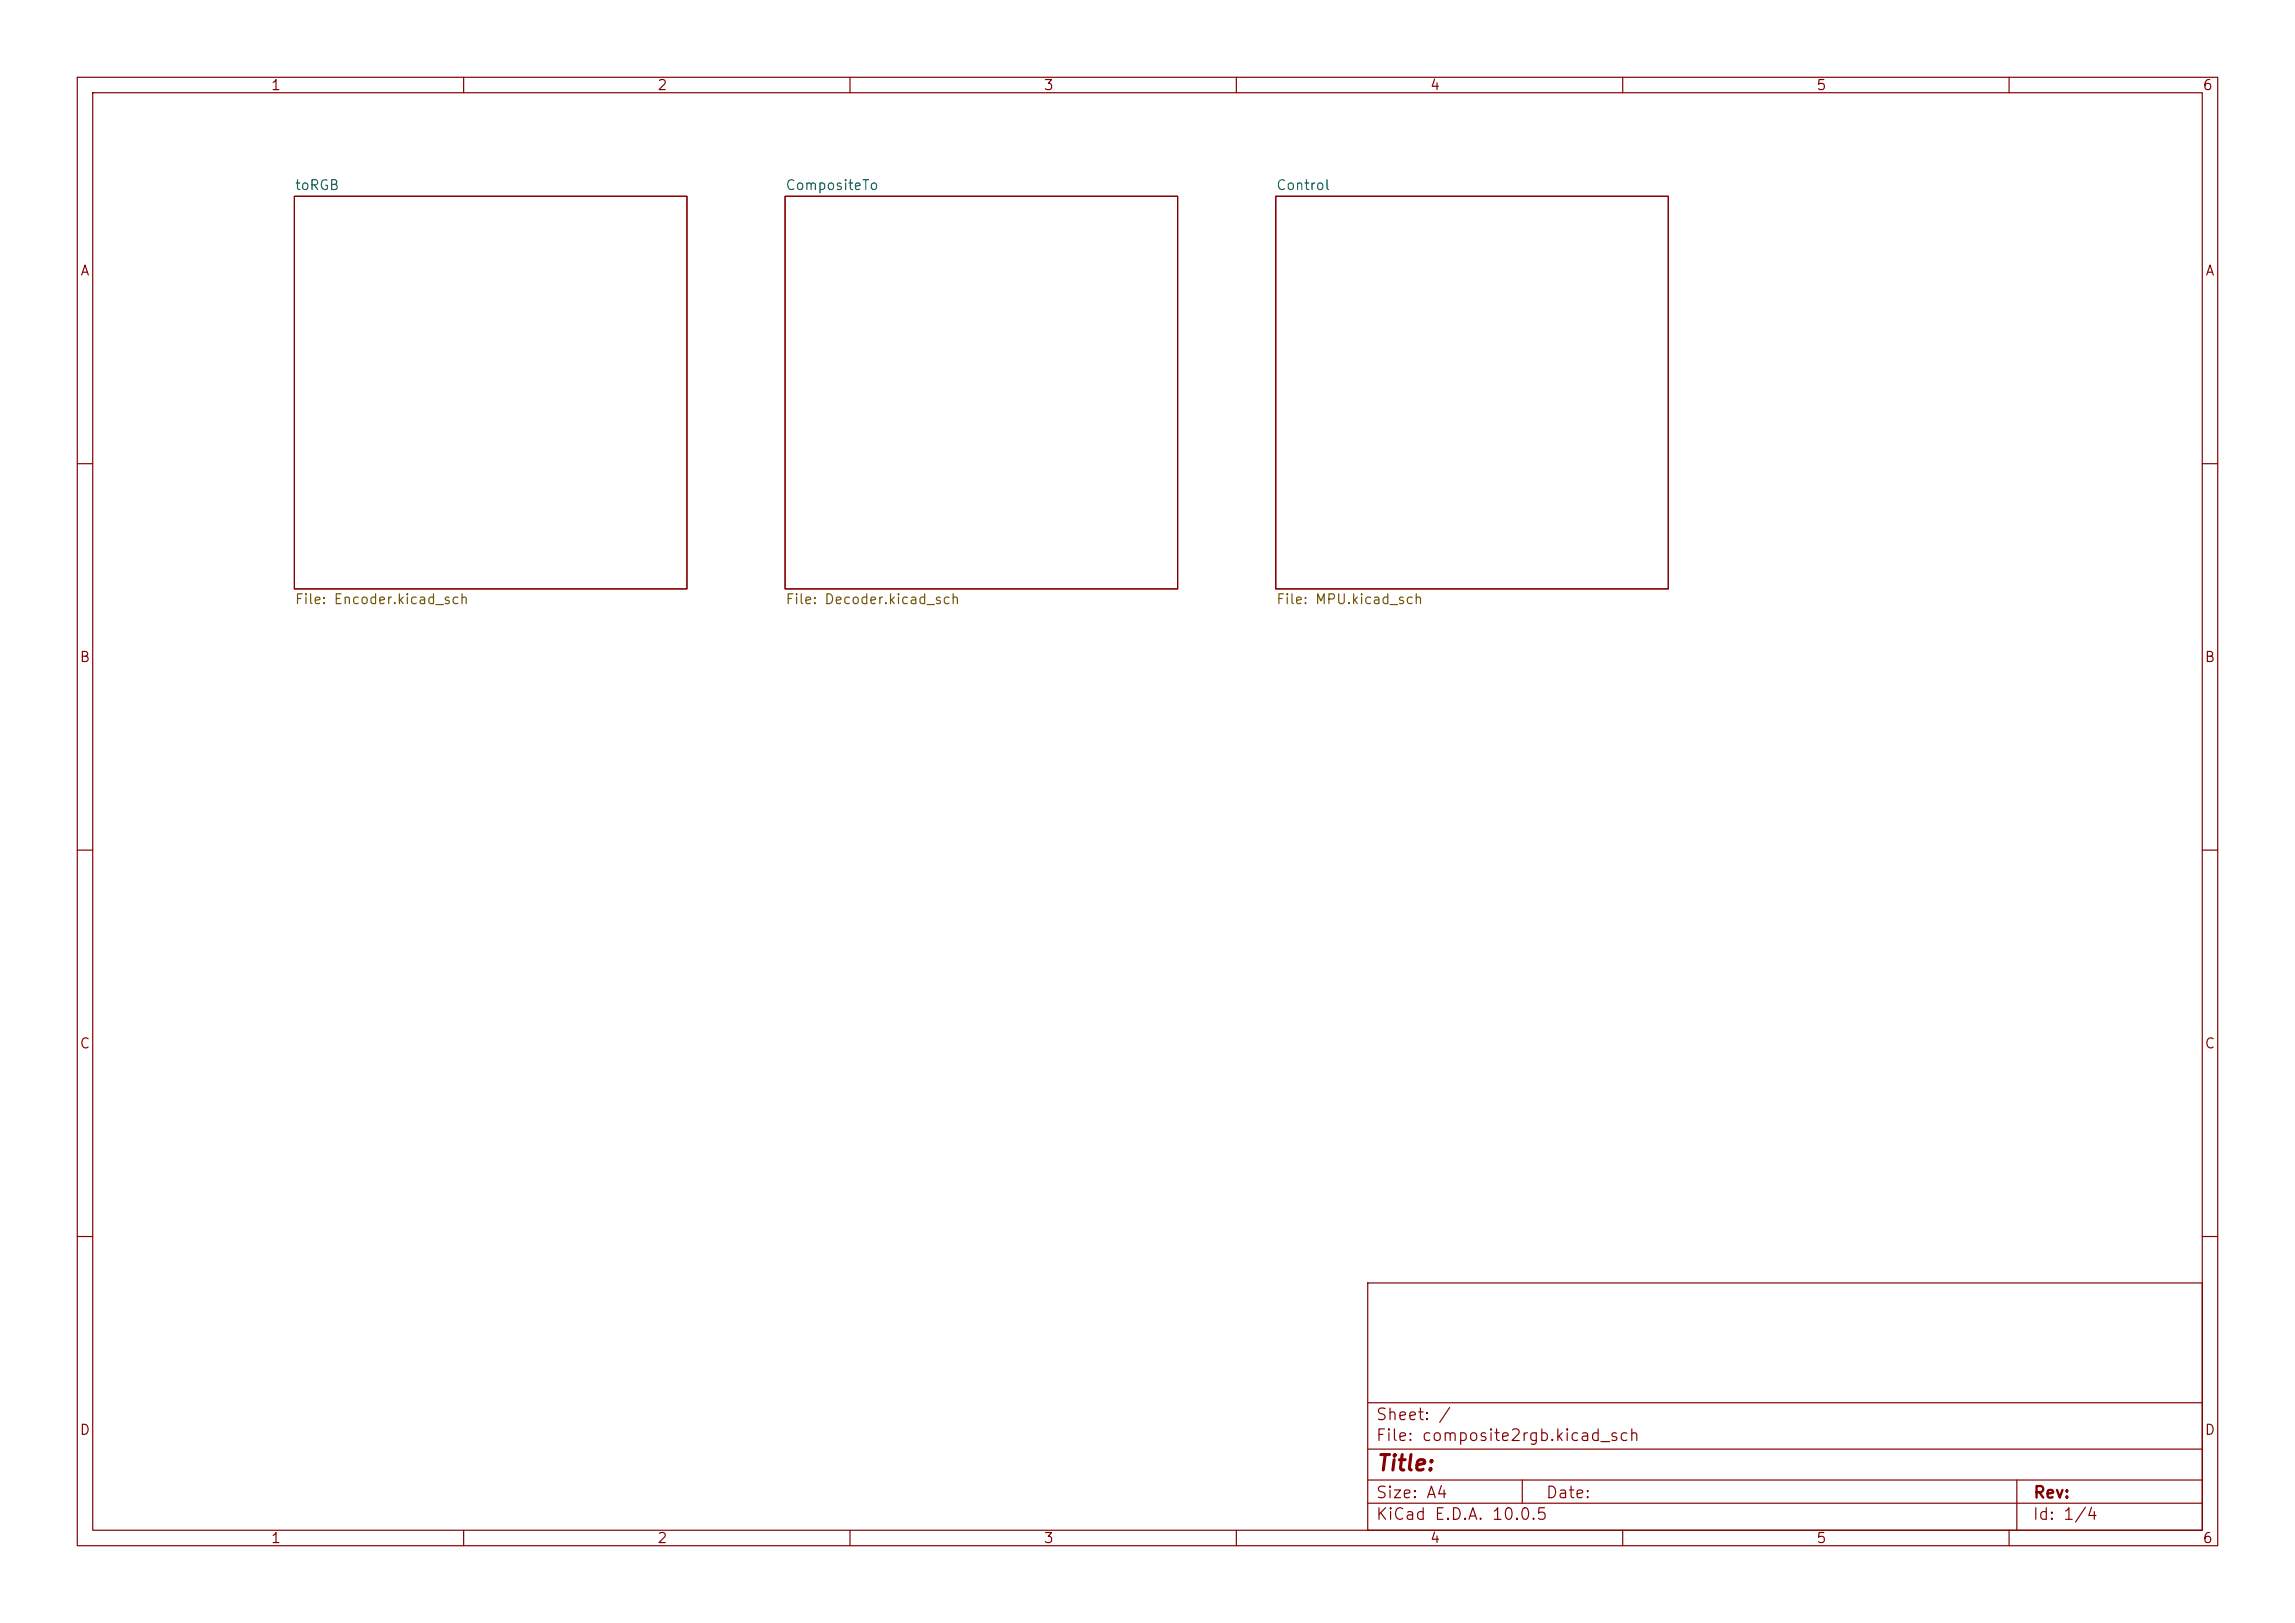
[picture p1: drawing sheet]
<svg xmlns="http://www.w3.org/2000/svg" width="297mm" height="210mm" viewBox="0 0 297 210" stroke-linecap="round" stroke-linejoin="round" font-family="sans-serif">
<defs><g id="words">
<text font-size="2" fill="#840000" x="178" y="190.8">Title:</text>
<g font-size="1.5" fill="#840000">
<text x="178" y="184.1">Sheet: /</text>
<text x="178" y="186.8">File: composite2rgb.kicad_sch</text>
<text x="178" y="197">KiCad E.D.A. 10.0.5</text>
<text x="178" y="194.2">Size: A4</text>
<text x="200" y="194.2">Date:</text>
<text x="263" y="197">Id: 1/4</text>
<text x="263" y="194.2">Rev:</text>
</g>
<g font-size="1.3" fill="#840000">
<text x="35" y="12">1</text>
<text x="85" y="12">2</text>
<text x="135" y="12">3</text>
<text x="185" y="12">4</text>
<text x="235" y="12">5</text>
<text x="285" y="12">6</text>
<text x="10.3" y="36">A</text>
<text x="285.3" y="36">A</text>
<text x="10.2" y="86">B</text>
<text x="285.2" y="86">B</text>
<text x="10.2" y="136">C</text>
<text x="285.2" y="136">C</text>
<text x="10.2" y="186">D</text>
<text x="285.2" y="186">D</text>
<text x="35" y="200">1</text>
<text x="85" y="200">2</text>
<text x="135" y="200">3</text>
<text x="185" y="200">4</text>
<text x="235" y="200">5</text>
<text x="285" y="200">6</text>
</g>
<g font-size="1.3" fill="#006464">
<text x="38.1" y="24.9">toRGB</text>
<text x="101.6" y="24.9">CompositeTo</text>
<text x="165.1" y="24.9">Control</text>
</g>
<g font-size="1.3" fill="#725600">
<text x="38.1" y="78.5">File: Encoder.kicad_sch</text>
<text x="101.6" y="78.5">File: Decoder.kicad_sch</text>
<text x="165.1" y="78.5">File: MPU.kicad_sch</text>
</g>
</g></defs>
<g fill="none" stroke="#840000" stroke-width=".15">
<path d="M10 10h277v190h-277zM12 12h273v186h-273zM60 10v2M110 10v2M160 10v2M210 10v2M260 10v2M38.1 25.4h50.8v50.8h-50.8zM101.6 25.4h50.8v50.8h-50.8zM165.1 25.4h50.8v50.8h-50.8zM10 60h2M285 60h2"/>
<path d="M10 110h2M285 110h2M10 160h2M177 166h108v32h-108zM285 160h2M60 198v2M110 198v2M160 198v2M177 194.5h108M177 191.5h108M177 187.5h108M177 181.5h108"/>
<path d="M197 191.5v3M210 198v2M260 198v2M261 191.5v6.5"/>
</g>
<use href="#words"/>
</svg>
